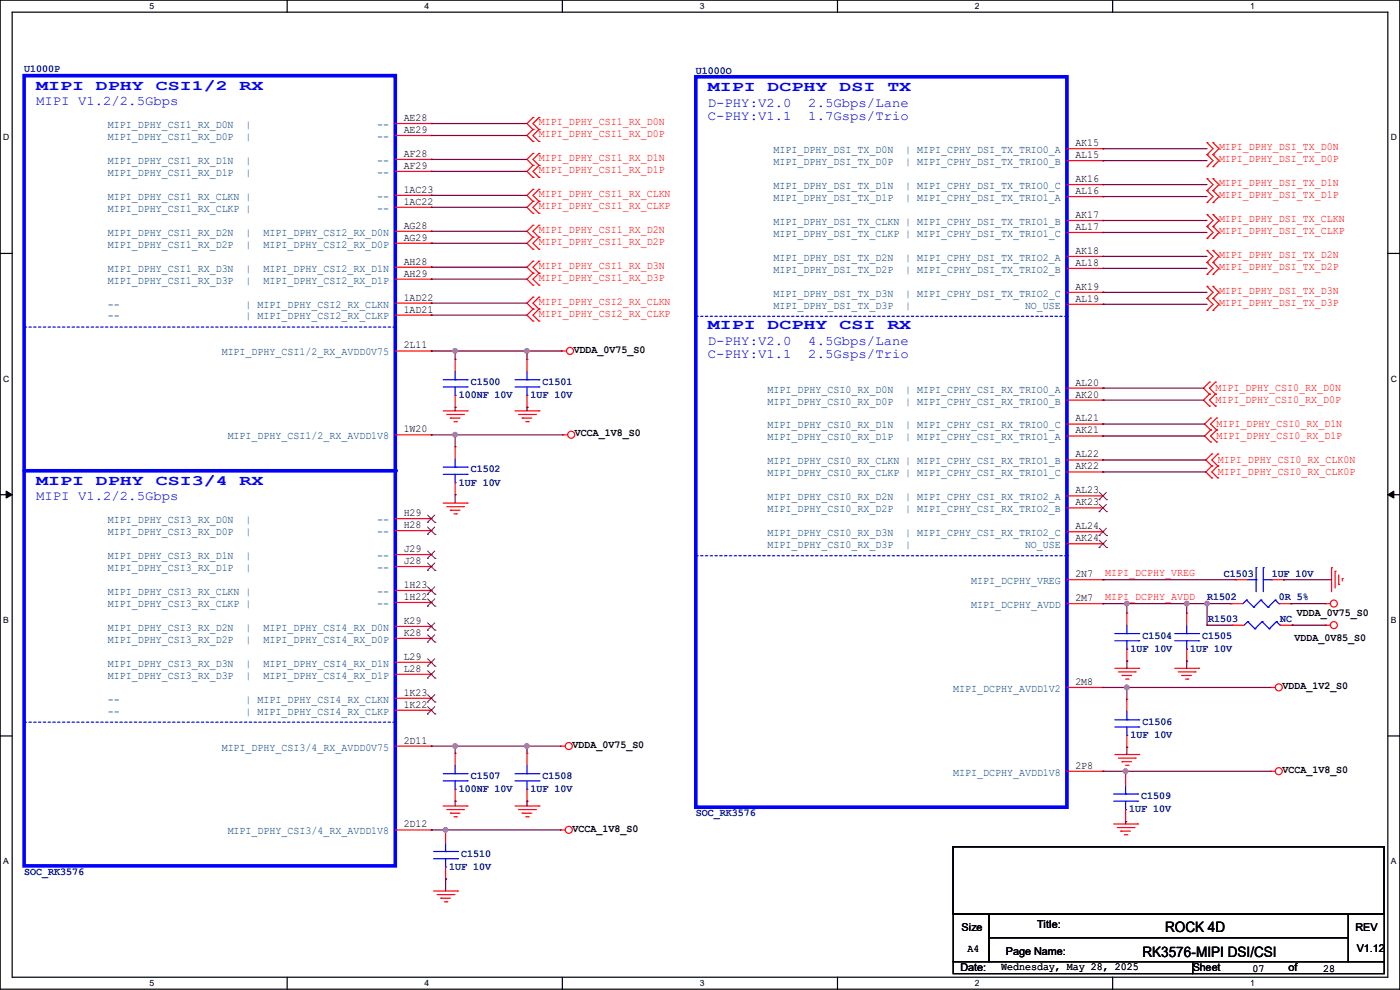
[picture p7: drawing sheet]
<svg xmlns="http://www.w3.org/2000/svg" width="297mm" height="210mm" viewBox="0 0 297 210" stroke-linecap="round" stroke-linejoin="round" font-family="sans-serif">
<defs><g id="words">
<g font-size="3" fill="#00f">
<text x="7.7" y="19.1">MIPI</text>
<text x="20.4" y="19.1">DPHY</text>
<text x="33.1" y="19.1">CSI1/2</text>
<text x="50.8" y="19.1">RX</text>
<text x="150.2" y="19.3">MIPI</text>
<text x="162.9" y="19.3">DCPHY</text>
<text x="178.1" y="19.3">DSI</text>
<text x="188.2" y="19.3">TX</text>
<text x="150.2" y="69.9">MIPI</text>
<text x="162.9" y="69.9">DCPHY</text>
<text x="178.1" y="69.9">CSI</text>
<text x="188.2" y="69.9">RX</text>
<text x="7.7" y="102.9">MIPI</text>
<text x="20.4" y="102.9">DPHY</text>
<text x="33.1" y="102.9">CSI3/4</text>
<text x="50.8" y="102.9">RX</text>
</g>
<g font-size="3">
<text x="247.2" y="197.6">ROCK 4D</text>
<text x="242.4" y="202.9">RK3576-MIPI DSI/CSI</text>
</g>
<g font-size="2.8" fill="#00f">
<text x="7.7" y="22.4">MIPI V1.2/2.5Gbps</text>
<text x="150.2" y="22.6">D-PHY:V2.0</text>
<text x="171.5" y="22.6">2.5Gbps/Lane</text>
<text x="150.2" y="25.4">C-PHY:V1.1</text>
<text x="171.5" y="25.4">1.7Gsps/Trio</text>
<text x="150.2" y="73.2">D-PHY:V2.0</text>
<text x="150.2" y="75.9">C-PHY:V1.1</text>
<text x="171.5" y="73.2">4.5Gbps/Lane</text>
<text x="171.5" y="75.9">2.5Gsps/Trio</text>
<text x="7.7" y="106.2">MIPI V1.2/2.5Gbps</text>
</g>
<g font-size="2.3" fill="#00007f">
<text x="5.1" y="15.4">U1000P</text>
<text x="147.6" y="15.6">U1000O</text>
<text x="99.9" y="81.7">C1500</text>
<text x="115.1" y="81.7">C1501</text>
<text x="97.3" y="84.5">100NF 10V</text>
<text x="112.6" y="84.5">1UF 10V</text>
<text x="99.9" y="100.2">C1502</text>
<text x="97.3" y="103">1UF 10V</text>
<text x="259.6" y="122.3">C1503</text>
<text x="269.8" y="122.3">1UF 10V</text>
<text x="256.1" y="127.4">R1502</text>
<text x="256.3" y="132">R1503</text>
<text x="271.3" y="127.4">0R 5%</text>
<text x="271.6" y="132">NC</text>
<text x="242.4" y="135.5">C1504</text>
<text x="255.1" y="135.5">C1505</text>
<text x="239.8" y="138.3">1UF 10V</text>
<text x="252.5" y="138.3">1UF 10V</text>
<text x="242.4" y="153.8">C1506</text>
<text x="239.8" y="156.6">1UF 10V</text>
<text x="99.9" y="165.2">C1507</text>
<text x="115.1" y="165.2">C1508</text>
<text x="97.3" y="168">100NF 10V</text>
<text x="112.6" y="168">1UF 10V</text>
<text x="147.6" y="173.1">SOC_RK3576</text>
<text x="239.6" y="172.3">1UF 10V</text>
<text x="242.1" y="169.5">C1509</text>
<text x="5.1" y="185.5">SOC_RK3576</text>
<text x="95.3" y="184.5">1UF 10V</text>
<text x="97.8" y="181.7">C1510</text>
</g>
<g font-size="2.3" fill="#003f7f">
<text x="22.9" y="27.1">MIPI_DPHY_CSI1_RX_D0N</text>
<text x="22.9" y="29.7">MIPI_DPHY_CSI1_RX_D0P</text>
<text x="52.1" y="27.1">|</text>
<text x="52.1" y="29.7">|</text>
<text x="80" y="27.1">--</text>
<text x="80" y="29.7">--</text>
<text x="22.9" y="34.8">MIPI_DPHY_CSI1_RX_D1N</text>
<text x="52.1" y="34.8">|</text>
<text x="80" y="34.8">--</text>
<text x="164.1" y="32.5">MIPI_DPHY_DSI_TX_D0N</text>
<text x="164.1" y="35">MIPI_DPHY_DSI_TX_D0P</text>
<text x="192.1" y="32.5">| MIPI_CPHY_DSI_TX_TRIO0_A</text>
<text x="192.1" y="35">| MIPI_CPHY_DSI_TX_TRIO0_B</text>
<text x="22.9" y="37.3">MIPI_DPHY_CSI1_RX_D1P</text>
<text x="52.1" y="37.3">|</text>
<text x="80" y="37.3">--</text>
<text x="164.1" y="40.1">MIPI_DPHY_DSI_TX_D1N</text>
<text x="192.1" y="40.1">| MIPI_CPHY_DSI_TX_TRIO0_C</text>
<text x="22.9" y="42.4">MIPI_DPHY_CSI1_RX_CLKN |</text>
<text x="22.9" y="44.9">MIPI_DPHY_CSI1_RX_CLKP |</text>
<text x="80" y="42.4">--</text>
<text x="80" y="44.9">--</text>
<text x="164.1" y="42.6">MIPI_DPHY_DSI_TX_D1P</text>
<text x="164.1" y="47.7">MIPI_DPHY_DSI_TX_CLKN | MIPI_CPHY_DSI_TX_TRIO1_B</text>
<text x="192.1" y="42.6">| MIPI_CPHY_DSI_TX_TRIO1_A</text>
<text x="22.9" y="50">MIPI_DPHY_CSI1_RX_D2N</text>
<text x="22.9" y="52.5">MIPI_DPHY_CSI1_RX_D2P</text>
<text x="52.1" y="50">|</text>
<text x="52.1" y="52.5">|</text>
<text x="55.9" y="50">MIPI_DPHY_CSI2_RX_D0N</text>
<text x="55.9" y="52.5">MIPI_DPHY_CSI2_RX_D0P</text>
<text x="164.1" y="50.2">MIPI_DPHY_DSI_TX_CLKP | MIPI_CPHY_DSI_TX_TRIO1_C</text>
<text x="22.9" y="57.6">MIPI_DPHY_CSI1_RX_D3N</text>
<text x="52.1" y="57.6">|</text>
<text x="55.9" y="57.6">MIPI_DPHY_CSI2_RX_D1N</text>
<text x="164.1" y="55.3">MIPI_DPHY_DSI_TX_D2N</text>
<text x="164.1" y="57.9">MIPI_DPHY_DSI_TX_D2P</text>
<text x="192.1" y="55.3">| MIPI_CPHY_DSI_TX_TRIO2_A</text>
<text x="192.1" y="57.9">| MIPI_CPHY_DSI_TX_TRIO2_B</text>
<text x="22.9" y="60.2">MIPI_DPHY_CSI1_RX_D3P</text>
<text x="22.9" y="65.2">--</text>
<text x="52.1" y="60.2">|</text>
<text x="52.1" y="65.2">| MIPI_DPHY_CSI2_RX_CLKN</text>
<text x="55.9" y="60.2">MIPI_DPHY_CSI2_RX_D1P</text>
<text x="164.1" y="62.9">MIPI_DPHY_DSI_TX_D3N</text>
<text x="164.1" y="65.5">MIPI_DPHY_DSI_TX_D3P</text>
<text x="192.1" y="62.9">| MIPI_CPHY_DSI_TX_TRIO2_C</text>
<text x="192.1" y="65.5">|</text>
<text x="217.5" y="65.5">NO_USE</text>
<text x="22.9" y="67.8">--</text>
<text x="52.1" y="67.8">| MIPI_DPHY_CSI2_RX_CLKP</text>
<text x="47" y="75.4">MIPI_DPHY_CSI1/2_RX_AVDD0V75</text>
<text x="162.9" y="83.3">MIPI_DPHY_CSI0_RX_D0N</text>
<text x="192.1" y="83.3">| MIPI_CPHY_CSI_RX_TRIO0_A</text>
<text x="162.9" y="85.8">MIPI_DPHY_CSI0_RX_D0P</text>
<text x="192.1" y="85.8">| MIPI_CPHY_CSI_RX_TRIO0_B</text>
<text x="48.3" y="93.2">MIPI_DPHY_CSI1/2_RX_AVDD1V8</text>
<text x="162.9" y="90.9">MIPI_DPHY_CSI0_RX_D1N</text>
<text x="162.9" y="93.4">MIPI_DPHY_CSI0_RX_D1P</text>
<text x="192.1" y="90.9">| MIPI_CPHY_CSI_RX_TRIO0_C</text>
<text x="192.1" y="93.4">| MIPI_CPHY_CSI_RX_TRIO1_A</text>
<text x="162.9" y="98.5">MIPI_DPHY_CSI0_RX_CLKN | MIPI_CPHY_CSI_RX_TRIO1_B</text>
<text x="162.9" y="101">MIPI_DPHY_CSI0_RX_CLKP | MIPI_CPHY_CSI_RX_TRIO1_C</text>
<text x="162.9" y="106.1">MIPI_DPHY_CSI0_RX_D2N</text>
<text x="192.1" y="106.1">| MIPI_CPHY_CSI_RX_TRIO2_A</text>
<text x="22.9" y="111">MIPI_DPHY_CSI3_RX_D0N</text>
<text x="22.9" y="113.5">MIPI_DPHY_CSI3_RX_D0P</text>
<text x="52.1" y="111">|</text>
<text x="52.1" y="113.5">|</text>
<text x="80" y="111">--</text>
<text x="80" y="113.5">--</text>
<text x="162.9" y="108.7">MIPI_DPHY_CSI0_RX_D2P</text>
<text x="162.9" y="113.7">MIPI_DPHY_CSI0_RX_D3N</text>
<text x="192.1" y="108.7">| MIPI_CPHY_CSI_RX_TRIO2_B</text>
<text x="192.1" y="113.7">| MIPI_CPHY_CSI_RX_TRIO2_C</text>
<text x="22.9" y="118.6">MIPI_DPHY_CSI3_RX_D1N</text>
<text x="52.1" y="118.6">|</text>
<text x="80" y="118.6">--</text>
<text x="162.9" y="116.3">MIPI_DPHY_CSI0_RX_D3P</text>
<text x="192.1" y="116.3">|</text>
<text x="217.5" y="116.3">NO_USE</text>
<text x="22.9" y="121.1">MIPI_DPHY_CSI3_RX_D1P</text>
<text x="52.1" y="121.1">|</text>
<text x="80" y="121.1">--</text>
<text x="206" y="123.9">MIPI_DCPHY_VREG</text>
<text x="22.9" y="126.2">MIPI_DPHY_CSI3_RX_CLKN |</text>
<text x="22.9" y="128.7">MIPI_DPHY_CSI3_RX_CLKP |</text>
<text x="80" y="126.2">--</text>
<text x="80" y="128.7">--</text>
<text x="206" y="129">MIPI_DCPHY_AVDD</text>
<text x="22.9" y="133.8">MIPI_DPHY_CSI3_RX_D2N</text>
<text x="22.9" y="136.4">MIPI_DPHY_CSI3_RX_D2P</text>
<text x="52.1" y="133.8">|</text>
<text x="52.1" y="136.4">|</text>
<text x="55.9" y="133.8">MIPI_DPHY_CSI4_RX_D0N</text>
<text x="55.9" y="136.4">MIPI_DPHY_CSI4_RX_D0P</text>
<text x="22.9" y="141.4">MIPI_DPHY_CSI3_RX_D3N</text>
<text x="22.9" y="144">MIPI_DPHY_CSI3_RX_D3P</text>
<text x="52.1" y="141.4">|</text>
<text x="52.1" y="144">|</text>
<text x="55.9" y="141.4">MIPI_DPHY_CSI4_RX_D1N</text>
<text x="55.9" y="144">MIPI_DPHY_CSI4_RX_D1P</text>
<text x="22.9" y="149.1">--</text>
<text x="52.1" y="149.1">| MIPI_DPHY_CSI4_RX_CLKN</text>
<text x="202.2" y="146.8">MIPI_DCPHY_AVDD1V2</text>
<text x="22.9" y="151.6">--</text>
<text x="52.1" y="151.6">| MIPI_DPHY_CSI4_RX_CLKP</text>
<text x="47" y="159.2">MIPI_DPHY_CSI3/4_RX_AVDD0V75</text>
<text x="202.2" y="164.5">MIPI_DCPHY_AVDD1V8</text>
<text x="48.3" y="177">MIPI_DPHY_CSI3/4_RX_AVDD1V8</text>
</g>
<g font-size="2.3">
<text x="85.6" y="25.7">AE28</text>
<text x="85.6" y="28.2">AE29</text>
<text x="85.6" y="33.3">AF28</text>
<text x="85.6" y="35.8">AF29</text>
<text x="228.1" y="31">AK15</text>
<text x="228.1" y="33.5">AL15</text>
<text x="85.6" y="40.9">1AC23</text>
<text x="228.1" y="38.6">AK16</text>
<text x="228.1" y="41.1">AL16</text>
<text x="85.6" y="43.4">1AC22</text>
<text x="228.1" y="46.2">AK17</text>
<text x="85.6" y="48.5">AG28</text>
<text x="85.6" y="51.1">AG29</text>
<text x="228.1" y="48.8">AL17</text>
<text x="228.1" y="53.8">AK18</text>
<text x="85.6" y="56.1">AH28</text>
<text x="85.6" y="58.7">AH29</text>
<text x="228.1" y="56.4">AL18</text>
<text x="85.6" y="63.8">1AD22</text>
<text x="228.1" y="61.5">AK19</text>
<text x="228.1" y="64">AL19</text>
<text x="85.6" y="66.3">1AD21</text>
<text x="85.6" y="73.9">2L11</text>
<text x="121.7" y="74.8">VDDA_0V75_S0</text>
<text x="228.1" y="81.8">AL20</text>
<text x="228.1" y="84.3">AK20</text>
<text x="228.1" y="89.4">AL21</text>
<text x="85.6" y="91.7">1W20</text>
<text x="122" y="92.6">VCCA_1V8_S0</text>
<text x="228.1" y="91.9">AK21</text>
<text x="228.1" y="97">AL22</text>
<text x="228.1" y="99.6">AK22</text>
<text x="228.1" y="104.6">AL23</text>
<text x="228.1" y="107.2">AK23</text>
<text x="85.6" y="109.5">H29</text>
<text x="85.6" y="112">H28</text>
<text x="228.1" y="112.3">AL24</text>
<text x="85.6" y="117.1">J29</text>
<text x="85.6" y="119.6">J28</text>
<text x="228.1" y="114.8">AK24</text>
<text x="85.6" y="124.7">1H23</text>
<text x="228.1" y="122.4">2N7</text>
<text x="85.6" y="127.3">1H22</text>
<text x="228.1" y="127.5">2M7</text>
<text x="275.1" y="130.7">VDDA_0V75_S0</text>
<text x="85.6" y="132.3">K29</text>
<text x="85.6" y="134.9">K28</text>
<text x="274.6" y="136">VDDA_0V85_S0</text>
<text x="85.6" y="140">L29</text>
<text x="85.6" y="142.5">L28</text>
<text x="85.6" y="147.6">1K23</text>
<text x="228.1" y="145.3">2M8</text>
<text x="272.1" y="146.2">VDDA_1V2_S0</text>
<text x="85.6" y="150.1">1K22</text>
<text x="85.6" y="157.7">2D11</text>
<text x="121.5" y="158.6">VDDA_0V75_S0</text>
<text x="228.1" y="163.1">2P8</text>
<text x="272.1" y="164">VCCA_1V8_S0</text>
<text x="85.6" y="175.5">2D12</text>
<text x="121.5" y="176.4">VCCA_1V8_S0</text>
<text x="204" y="197.4">Size</text>
<text x="220" y="196.9">Title:</text>
<text x="287.6" y="197.4">REV</text>
<text x="205.3" y="202.1">A4</text>
<text x="213.4" y="202.5">Page Name:</text>
<text x="287.8" y="202">V1.12</text>
<text x="203.8" y="206.1">Date:</text>
<text x="212.4" y="205.9">Wednesday, May 28, 2025</text>
<text x="253" y="206.1">Sheet</text>
<text x="265.7" y="206.1">07</text>
<text x="273.3" y="206.1">of</text>
<text x="280.7" y="206.1">28</text>
</g>
<g font-size="2.3" fill="#f00">
<text x="114.3" y="26.5">MIPI_DPHY_CSI1_RX_D0N</text>
<text x="114.3" y="29.1">MIPI_DPHY_CSI1_RX_D0P</text>
<text x="114.3" y="34.2">MIPI_DPHY_CSI1_RX_D1N</text>
<text x="258.6" y="34.4">MIPI_DPHY_DSI_TX_D0P</text>
<text x="258.6" y="31.9">MIPI_DPHY_DSI_TX_D0N</text>
<text x="114.3" y="36.7">MIPI_DPHY_CSI1_RX_D1P</text>
<text x="114.3" y="41.8">MIPI_DPHY_CSI1_RX_CLKN</text>
<text x="258.6" y="39.5">MIPI_DPHY_DSI_TX_D1N</text>
<text x="114.3" y="44.3">MIPI_DPHY_CSI1_RX_CLKP</text>
<text x="258.6" y="47.1">MIPI_DPHY_DSI_TX_CLKN</text>
<text x="258.6" y="42">MIPI_DPHY_DSI_TX_D1P</text>
<text x="114.3" y="49.4">MIPI_DPHY_CSI1_RX_D2N</text>
<text x="114.3" y="51.9">MIPI_DPHY_CSI1_RX_D2P</text>
<text x="258.6" y="49.7">MIPI_DPHY_DSI_TX_CLKP</text>
<text x="114.3" y="57">MIPI_DPHY_CSI1_RX_D3N</text>
<text x="114.3" y="59.6">MIPI_DPHY_CSI1_RX_D3P</text>
<text x="258.6" y="57.3">MIPI_DPHY_DSI_TX_D2P</text>
<text x="258.6" y="54.7">MIPI_DPHY_DSI_TX_D2N</text>
<text x="114.3" y="64.6">MIPI_DPHY_CSI2_RX_CLKN</text>
<text x="258.6" y="64.9">MIPI_DPHY_DSI_TX_D3P</text>
<text x="258.6" y="62.4">MIPI_DPHY_DSI_TX_D3N</text>
<text x="114.3" y="67.2">MIPI_DPHY_CSI2_RX_CLKP</text>
<text x="257.9" y="82.9">MIPI_DPHY_CSI0_RX_D0N</text>
<text x="257.9" y="85.5">MIPI_DPHY_CSI0_RX_D0P</text>
<text x="258.1" y="90.6">MIPI_DPHY_CSI0_RX_D1N</text>
<text x="258.1" y="93.1">MIPI_DPHY_CSI0_RX_D1P</text>
<text x="258.4" y="98.2">MIPI_DPHY_CSI0_RX_CLK0N</text>
<text x="258.4" y="100.7">MIPI_DPHY_CSI0_RX_CLK0P</text>
<text x="234.5" y="122.3">MIPI_DCPHY_VREG</text>
<text x="234.5" y="127.3">MIPI_DCPHY_AVDD</text>
</g>
<g font-size="1.8">
<text x="31.7" y="1.9">5</text>
<text x="90.1" y="1.9">4</text>
<text x="148.5" y="1.9">3</text>
<text x="206.8" y="1.9">2</text>
<text x="265.2" y="1.9">1</text>
<text x=".7" y="29.8">D</text>
<text x="295.1" y="29.8">D</text>
<text x=".7" y="80.9">C</text>
<text x="295.1" y="80.9">C</text>
<text x=".7" y="132.1">B</text>
<text x="295.1" y="132.1">B</text>
<text x=".7" y="183.3">A</text>
<text x="295.1" y="183.3">A</text>
<text x="31.7" y="209.2">5</text>
<text x="90.1" y="209.2">4</text>
<text x="148.5" y="209.2">3</text>
<text x="206.8" y="209.2">2</text>
<text x="265.2" y="209.2">1</text>
</g>
</g></defs>
<path d="M0 0h297v209.8h-297zM2.6 2.6h291.8v204.7h-291.8z" fill="none" stroke="#000" stroke-width=".25"/>
<g fill="#fff">
<path d="M31.8 .3h.9v2h-.9z"/>
<path d="M31.8 207.6h.9v2h-.9z"/>
</g>
<path d="M60.9 0v2.6M60.9 207.3v2.5" fill="none" stroke="#000" stroke-width=".25"/>
<g fill="#fff">
<path d="M90.1 .3h1v2h-1z"/>
<path d="M90.1 207.6h1v2h-1z"/>
</g>
<path d="M119.3 0v2.6M119.3 207.3v2.5" fill="none" stroke="#000" stroke-width=".25"/>
<g fill="#fff">
<path d="M148.5 .3h.9v2h-.9z"/>
<path d="M148.5 207.6h.9v2h-.9z"/>
</g>
<path d="M177.7 0v2.6M177.7 207.3v2.5" fill="none" stroke="#000" stroke-width=".25"/>
<g fill="#fff">
<path d="M206.8 .3h1v2h-1z"/>
<path d="M206.8 207.6h1v2h-1z"/>
</g>
<path d="M236.1 0v2.6M236.1 207.3v2.5" fill="none" stroke="#000" stroke-width=".25"/>
<g fill="#fff">
<path d="M265.2 .3h1v2h-1z"/>
<path d="M265.2 207.6h1v2h-1z"/>
<path d="M.7 28.2h1.2v1.9h-1.2z"/>
<path d="M295.1 28.2h1.2v1.9h-1.2z"/>
<path d="M.7 79.3h1.2v2h-1.2z"/>
<path d="M295.1 79.3h1.2v2h-1.2z"/>
</g>
<path d="M0 53.8h2.6M294.4 53.8h2.6" fill="none" stroke="#000" stroke-width=".25"/>
<g fill="#fff">
<path d="M.7 130.5h1.2v2h-1.2z"/>
<path d="M295.1 130.5h1.1v2h-1.1z"/>
</g>
<path d="M0 104.9h2.6M294.4 104.9h2.6" fill="none" stroke="#000" stroke-width=".25"/>
<path d="M1.3 104.2l1.3 .7-1.3 .8zM294.4 104.9l1.3-.7v1.5z" fill="#000" stroke="#000" stroke-width=".21"/>
<g fill="#fff">
<path d="M.7 181.7h1.2v2h-1.2z"/>
<path d="M295.1 181.7h1.1v2h-1.1z"/>
</g>
<path d="M0 156.1h2.6M294.4 156.1h2.6M202.2 179.6h91.5v14.2h-91.5zM202.2 193.8h7.6v10.2h-7.6zM209.8 193.8h76.2v5.1h-76.2zM209.8 198.9h76.2v5.1h-76.2zM286 193.8h7.7v10.2h-7.7zM202.2 204h50.8v2.5h-50.8zM253 204h40.7v2.5h-40.7z" fill="none" stroke="#000" stroke-width=".25"/>
<g fill="none" stroke="#f00" stroke-width=".25">
<path d="M113.1 24.9h.1M113.1 27.5h.1M113.1 30h.1M113.1 32.6h.1M113.1 35.1h.1M113.1 37.6h.1M113.1 24.9l-1.3 1.3 1.3 1.3M113.1 27.5l-1.3 1.2 1.3 1.3M113.1 32.6l-1.3 1.2 1.3 1.3M113.1 35.1l-1.3 1.3 1.3 1.2M114.3 27.5h.1M114.3 24.9h.1"/>
<path d="M114.3 30h.1M114.3 35.1h.1M114.3 32.6h.1M114.3 37.6h.1M114.3 24.9l-1.2 1.3 1.2 1.3M114.3 27.5l-1.2 1.2 1.2 1.3M114.3 32.6l-1.2 1.2 1.2 1.3M114.3 35.1l-1.2 1.3 1.2 1.2M256.1 35.3h.1M256.1 32.8h.1M256.1 30.3h.1M256.1 37.9h.1"/>
<path d="M256.1 32.8l1.2 1.3-1.2 1.2M256.1 30.3l1.2 1.2-1.2 1.3M256.1 37.9l1.2 1.3-1.2 1.2M257.3 35.3h.1M257.3 32.8h.1M257.3 30.3h.1M257.3 37.9h.1M257.3 32.8l1.3 1.3-1.3 1.2M257.3 30.3l1.3 1.2-1.3 1.3M257.3 37.9l1.3 1.3-1.3 1.2M113.1 40.2h.1M113.1 42.7h.1"/>
<path d="M113.1 45.3h.1M113.1 47.8h.1M113.1 50.3h.1M113.1 52.9h.1M113.1 55.4h.1M113.1 58h.1M113.1 40.2l-1.3 1.2 1.3 1.3M113.1 42.7l-1.3 1.3 1.3 1.3M113.1 47.8l-1.3 1.3 1.3 1.2M113.1 50.3l-1.3 1.3 1.3 1.3M113.1 55.4l-1.3 1.3 1.3 1.3M113.1 58l-1.3 1.2 1.3 1.3"/>
<path d="M114.3 42.7h.1M114.3 40.2h.1M114.3 45.3h.1M114.3 50.3h.1M114.3 47.8h.1M114.3 52.9h.1M114.3 58h.1M114.3 55.4h.1M114.3 40.2l-1.2 1.2 1.2 1.3M114.3 42.7l-1.2 1.3 1.2 1.3M114.3 47.8l-1.2 1.3 1.2 1.2M114.3 50.3l-1.2 1.3 1.2 1.3"/>
<path d="M114.3 55.4l-1.2 1.3 1.2 1.3M114.3 58l-1.2 1.2 1.2 1.3M256.1 50.6h.1M256.1 48h.1M256.1 45.5h.1M256.1 43h.1M256.1 40.4h.1M256.1 58.2h.1M256.1 55.7h.1M256.1 53.1h.1M256.1 48l1.2 1.3-1.2 1.3M256.1 45.5l1.2 1.3-1.2 1.2"/>
<path d="M256.1 40.4l1.2 1.3-1.2 1.3M256.1 55.7l1.2 1.2-1.2 1.3M256.1 53.1l1.2 1.3-1.2 1.3M257.3 50.6h.1M257.3 48h.1M257.3 45.5h.1M257.3 43h.1M257.3 40.4h.1M257.3 58.2h.1M257.3 55.7h.1M257.3 53.1h.1M257.3 48l1.3 1.3-1.3 1.3"/>
<path d="M257.3 45.5l1.3 1.3-1.3 1.2M257.3 40.4l1.3 1.3-1.3 1.3M257.3 55.7l1.3 1.2-1.3 1.3M257.3 53.1l1.3 1.3-1.3 1.3M111.8 76.2h.1M111.8 76.2v2.6M113.1 60.5h.1M113.1 63h.1M113.1 65.6h.1M113.1 68.1h.1M113.1 63l-1.3 1.3 1.3 1.3M113.1 65.6l-1.3 1.2 1.3 1.3"/>
<path d="M114.3 60.5h.1M114.3 65.6h.1M114.3 63h.1M114.3 68.1h.1M114.3 63l-1.2 1.3 1.2 1.3M114.3 65.6l-1.2 1.2 1.2 1.3M119.2 74.5h.1M119.2 74.5h1M256.1 65.8h.1M256.1 63.3h.1M256.1 60.7h.1M256.1 63.3l1.2 1.3-1.2 1.2"/>
<path d="M256.1 60.7l1.2 1.3-1.2 1.3M257.3 65.8h.1M257.3 63.3h.1M257.3 60.7h.1M257.3 63.3l1.3 1.3-1.3 1.2M257.3 60.7l1.3 1.3-1.3 1.3M94 87.2h5.1M94.8 87.9h3.5M95.5 88.7h.1M95.5 88.7h2.1M96.3 89.5h.5M96.6 94.8h.1"/>
<path d="M96.6 94.8v2.5M96.8 89.5h.1M98.3 87.9h.1M99.1 87.2h.1M109.3 87.2h5M110 87.9h3.6M110.8 88.7h.1M110.8 88.7h2M111.5 89.5h.6M111.8 86.4h.1M111.8 83.9v2.5M112.1 89.5h.1"/>
<path d="M113.6 87.9h.1M114.3 87.2h.1M119.4 92.2h.1M119.4 92.2h1M256.6 81.1h.1M256.6 83.6h.1M256.6 86.1h.1M256.6 81.1l-1.3 1.2 1.3 1.3M256.6 83.6l-1.3 1.3 1.3 1.2M256.8 88.7h.1M256.8 91.2h.1M256.8 93.8h.1"/>
<path d="M256.8 88.7l-1.2 1.3 1.2 1.2M256.8 91.2l-1.2 1.3 1.2 1.3M257.1 96.3h.1M257.1 98.8h.1M257.1 96.3l-1.3 1.3 1.3 1.2M257.1 98.8l-1.3 1.3 1.3 1.3M257.9 83.6h.1M257.9 81.1h.1M257.9 86.1h.1M257.9 81.1l-1.3 1.2 1.3 1.3M257.9 83.6l-1.3 1.3 1.3 1.2M258.1 91.2h.1"/>
<path d="M258.1 88.7h.1M258.1 93.8h.1M258.1 88.7l-1.3 1.3 1.3 1.2M258.1 91.2l-1.3 1.3 1.3 1.3M258.4 98.8h.1M258.4 96.3h.1M258.4 96.3l-1.3 1.3 1.3 1.2M258.4 98.8l-1.3 1.3 1.3 1.3M94 106.7h5.1M94.8 107.5h3.5M95.5 108.2h.1M95.5 108.2h2.1"/>
<path d="M96.3 109h.5M96.6 104.9h.1M96.6 102.4v2.5M96.8 109h.1M98.3 107.5h.1M99.1 106.7h.1M257.1 101.4h.1M258.4 101.4h.1M281.2 128.1h.1M281.2 132.6h.1M281.2 128.1h1M281.2 132.6h1"/>
<path d="M282.5 120.4h.1M282.5 120.4v5.1M283.3 121.2h.1M283.3 121.2v3.6M284 124h.1M284 122v2M284.8 122.7h.1M284.8 122.7v.5M118.9 158.3h.1M118.9 158.3h1M236.5 141.8h5.1M237.3 142.5h3.5"/>
<path d="M238 143.3h.1M238 143.3h2.1M238.8 144.1h.5M239.1 148.4h.1M239.1 158.5h.1M239.1 148.4v2.5M239.1 156v2.5M239.3 144.1h.1M240.8 142.5h.1M241.6 141.8h.1M249.2 141.8h5.1M250 142.5h3.5"/>
<path d="M250.7 143.3h.1M250.7 143.3h2.1M251.5 144.1h.5M252 144.1h.1M253.5 142.5h.1M254.3 141.8h.1M269.5 145.8h.1M269.5 145.8h1.1M94 171h5.1M94.8 171.7h3.5M95.5 172.5h.1M95.5 172.5h2.1"/>
<path d="M96.3 173.3h.5M96.8 173.3h.1M98.3 171.7h.1M99.1 171h.1M109.3 171h5M110 171.7h3.6M110.8 172.5h.1M110.8 172.5h2M111.5 173.3h.6M112.1 173.3h.1M113.6 171.7h.1M114.3 171h.1"/>
<path d="M118.9 176.1h.1M118.9 176.1h1M236.3 174.8h5M236.5 160.1h5.1M237 175.6h3.6M237.3 160.8h3.5M237.8 176.3h.1M237.8 176.3h2M238 161.6h.1M238 161.6h2.1M238.5 177.1h.6M238.8 162.3h.5"/>
<path d="M239.1 177.1h.1M239.3 162.3h.1M240.6 175.6h.1M240.8 160.8h.1M241.3 174.8h.1M241.6 160.1h.1M269.5 163.6h.1M269.5 163.6h1.1M92 189h5.1M92.8 189.8h3.5M93.5 190.5h.1M93.5 190.5h2"/>
<path d="M94.3 191.3h.5M94.8 191.3h.1M96.3 189.8h.1M97.1 189h.1"/>
<circle cx="120.9" cy="74.4" r=".74"/>
<circle cx="121.2" cy="92.2" r=".74"/>
<circle cx="283" cy="128" r=".74"/>
<circle cx="283" cy="132.6" r=".74"/>
<circle cx="120.7" cy="158.3" r=".74"/>
<circle cx="271.3" cy="145.8" r=".74"/>
<circle cx="120.7" cy="176" r=".74"/>
<circle cx="271.3" cy="163.6" r=".74"/>
</g>
<g fill="none" stroke="#00f" stroke-width=".25">
<path d="M111.8 78.8v1.8M94 99.1h5.1M96.6 99.1h.1M96.6 97.3v1.8M99.1 99.1h.1M109.3 82.1h5M109.3 80.6h5M111.8 83.9h.1M111.8 80.6h.1M111.8 82.1v1.8M114.3 82.1h.1M114.3 80.6h.1"/>
<path d="M94 100.6h5.1M96.6 102.4h.1M96.6 100.6v1.8M99.1 100.6h.1M236.5 154.2h5.1M236.5 152.7h5.1M239.1 156h.1M239.1 152.7h.1M239.1 150.9v1.8M239.1 154.2v1.8M241.6 154.2h.1M241.6 152.7h.1"/>
</g>
<path d="M5.1 16h78.8v167.7h-78.8zM5.1 99.9h78.8" fill="none" stroke="#00f" stroke-width=".76"/>
<path d="M5.1 69.4h78.8M83.9 69.4h.1" fill="none" stroke="#00f" stroke-width=".25" stroke-dasharray=".5 .5"/>
<circle cx="83.9" cy="99.9" r=".38" fill="#00f"/>
<path d="M147.6 67.1h78.8M226.4 67.1h.1M147.6 117.9h78.8M226.4 117.9h.1M5.1 153.2h78.8M83.9 153.2h.1" fill="none" stroke="#00f" stroke-width=".25" stroke-dasharray=".5 .5"/>
<g fill="none" stroke="#f00" stroke-width=".25">
<path d="M83.9 26.2h7.6M83.9 28.7h7.6M83.9 33.8h7.6M83.9 36.4h7.6M91.5 26.2h.1M91.5 28.7h.1M91.5 33.8h.1M91.5 36.4h.1M226.4 31.5h7.6M226.4 34.1h7.6M226.4 39.2h7.6M234 31.5h.1"/>
<path d="M234 34.1h.1M234 39.2h.1M83.9 41.4h7.6M83.9 44h7.6M83.9 49.1h7.6M83.9 51.6h7.6M83.9 56.7h7.6M83.9 59.2h7.6M91.5 41.4h.1M91.5 44h.1M91.5 49.1h.1M91.5 51.6h.1"/>
<path d="M91.5 56.7h.1M91.5 59.2h.1M226.4 41.7h7.6M226.4 46.8h7.6M226.4 49.3h7.6M226.4 54.4h7.6M226.4 56.9h7.6M234 41.7h.1M234 46.8h.1M234 49.3h.1M234 54.4h.1M234 56.9h.1"/>
<path d="M83.9 64.3h7.6M83.9 66.8h7.6M83.9 74.5h7.6M91.5 64.3h.1M91.5 66.8h.1M91.5 74.5h.1M96.6 76.2h.1M96.6 76.2v2.6M226.4 62h7.6M226.4 64.6h7.6M234 62h.1M234 64.6h.1"/>
<path d="M83.9 92.2h7.6M91.5 92.2h.1M96.6 86.4h.1M96.6 83.9v2.5M226.4 82.3h7.6M226.4 84.9h7.6M226.4 90h7.6M226.4 92.5h7.6M226.4 97.6h7.6M234 82.3h.1M234 84.9h.1M234 90h.1"/>
<path d="M234 92.5h.1M234 97.6h.1M83.9 110h7.6M83.9 112.6h7.6M83.9 117.6h7.6M91.5 110h.1M91.5 112.6h.1M91.5 117.6h.1M226.4 100.1h7.6M226.4 105.2h7.6M226.4 107.7h7.6M226.4 112.8h7.6"/>
<path d="M226.4 115.4h7.6M234 100.1h.1M234 105.2h.1M234 107.7h.1M234 112.8h.1M234 115.4h.1M83.9 120.2h7.6M83.9 125.3h7.6M83.9 127.8h7.6M83.9 132.9h7.6M83.9 135.4h7.6M91.5 120.2h.1"/>
<path d="M91.5 125.3h.1M91.5 127.8h.1M91.5 132.9h.1M91.5 135.4h.1M226.4 123h7.6M226.4 128.1h7.6M234 123h.1M234 128.1h.1M239.1 130.1h.1M239.1 130.1v2.5M239.1 137.7v2.6M251.8 130.1h.1"/>
<path d="M251.8 130.1v2.5M251.8 137.7v2.6M261.2 128.1h.1M261.2 128.1h2.5M261.4 132.6h.1M261.4 132.6h2.5M262.2 123h.1M262.2 123h2.5M269.8 123h2.5M271.3 128.1h2.6M271.6 132.6h2.5M272.3 123h.1"/>
<path d="M273.9 128.1h.1M274.1 132.6h.1M83.9 140.5h7.6M83.9 143h7.6M83.9 148.1h7.6M83.9 150.7h7.6M83.9 158.3h7.6M91.5 140.5h.1M91.5 143h.1M91.5 148.1h.1M91.5 150.7h.1M91.5 158.3h.1"/>
<path d="M96.6 159.8h.1M96.6 159.8v2.5M111.8 159.8h.1M111.8 159.8v2.5M226.4 145.8h7.6M234 145.8h.1M239.1 140.3h.1M251.8 140.3h.1M83.9 176.1h7.6M91.5 176.1h.1M94.5 176.3h.1M94.5 176.3v2.6"/>
<path d="M96.6 170h.1M96.6 167.4v2.6M111.8 170h.1M111.8 167.4v2.6M226.4 163.6h7.6M234 163.6h.1M238.8 164.1h.1M238.8 174.3h.1M238.8 164.1v2.6M238.8 171.7v2.6M94.5 186.5h.1M94.5 183.9v2.6"/>
</g>
<g fill="none" stroke="#7f3f00" stroke-width=".21">
<path d="M90.7 110.8h.1M90.7 113.4h.1M90.7 118.4h.1M90.7 109.3l1.6 1.5M90.7 111.8l1.6 1.6M90.7 116.9l1.6 1.5M90.7 119.4l1.6 1.6M92.2 109.3l-1.5 1.5M92.2 111.8l-1.5 1.6M92.2 116.9l-1.5 1.5M92.2 119.4l-1.5 1.6M92.3 110.8h.1"/>
<path d="M92.3 113.4h.1M92.3 118.4h.1M233.2 106h.1M233.2 108.5h.1M233.2 113.6h.1M233.2 116.2h.1M233.2 104.4l1.6 1.6M233.2 107l1.6 1.5M233.2 112.1l1.6 1.5M233.2 114.6l1.6 1.6M234.7 104.4l-1.5 1.6M234.7 107l-1.5 1.5"/>
<path d="M234.7 112.1l-1.5 1.5M234.7 114.6l-1.5 1.6M234.8 106h.1M234.8 108.5h.1M234.8 113.6h.1M234.8 116.2h.1M90.7 121h.1M90.7 126.1h.1M90.7 128.6h.1M90.7 133.7h.1M90.7 136.2h.1M90.7 124.5l1.6 1.6"/>
<path d="M90.7 127l1.6 1.6M90.7 132.1l1.6 1.6M90.7 134.7l1.6 1.5M90.7 139.7l1.6 1.6M92.2 124.5l-1.5 1.6M92.2 127l-1.5 1.6M92.2 132.1l-1.5 1.6M92.2 134.7l-1.5 1.5M92.2 139.7l-1.5 1.6M92.3 121h.1M92.3 126.1h.1M92.3 128.6h.1"/>
<path d="M92.3 133.7h.1M92.3 136.2h.1M90.7 141.3h.1M90.7 143.8h.1M90.7 148.9h.1M90.7 151.5h.1M90.7 142.3l1.6 1.5M90.7 147.4l1.6 1.5M90.7 149.9l1.6 1.6M92.2 142.3l-1.5 1.5M92.2 147.4l-1.5 1.5M92.2 149.9l-1.5 1.6"/>
<path d="M92.3 141.3h.1M92.3 143.8h.1M92.3 148.9h.1M92.3 151.5h.1"/>
</g>
<g fill="none" stroke="#00f" stroke-width=".25">
<path d="M96.6 78.8v1.8M94 82.1h5.1M94 80.6h5.1M96.6 83.9h.1M96.6 80.6h.1M96.6 82.1v1.8M99.1 82.1h.1M99.1 80.6h.1M236.5 135.9h5.1M236.5 134.4h5.1M239.1 137.7h.1M239.1 134.4h.1"/>
<path d="M239.1 132.6v1.8M239.1 135.9v1.8M241.6 135.9h.1M241.6 134.4h.1M249.2 135.9h5.1M249.2 134.4h5.1M251.8 137.7h.1M251.8 134.4h.1M251.8 132.6v1.8M251.8 135.9v1.8M254.3 135.9h.1M254.3 134.4h.1"/>
<path d="M264.5 127.3h.1M264.5 127.3l-.8 .8M264.5 127.3l1.5 1.5M264.7 131.9h.1M264.7 131.9l-.8 .7M264.7 131.9l1.5 1.5M264.7 123h1.8M266 128.8h.1M266.2 133.4h.1M266.5 123h.1M266.5 120.4h.1M266.5 120.4v5.1"/>
<path d="M267.5 127.3h.1M267.5 127.3l-1.5 1.5M267.5 127.3l1.5 1.5M267.8 131.9h.1M267.8 131.9l-1.6 1.5M267.8 131.9l1.5 1.5M268 120.4h.1M268 123h1.8M268 120.4v5.1M269 128.8h.1M269.3 133.4h.1M269.8 123h.1"/>
<path d="M270.6 127.3h.1M270.6 127.3l-1.6 1.5M270.6 127.3l.7 .8M270.8 131.9h.1M270.8 131.9l-1.5 1.5M270.8 131.9l.8 .7M271.3 128.1h.1M271.6 132.6h.1M94 165.7h5.1M94 164.1h5.1M94.5 178.9v1.7M96.6 167.4h.1"/>
<path d="M96.6 164.1h.1M96.6 162.3v1.8M96.6 165.7v1.7M99.1 165.7h.1M99.1 164.1h.1M109.3 165.7h5M109.3 164.1h5M111.8 167.4h.1M111.8 164.1h.1M111.8 162.3v1.8M111.8 165.7v1.7M114.3 165.7h.1"/>
<path d="M114.3 164.1h.1M236.3 170h5M236.3 168.4h5M238.8 171.7h.1M238.8 168.4h.1M238.8 166.7v1.7M238.8 170v1.7M241.3 170h.1M241.3 168.4h.1M92 182.2h5.1M92 180.6h5.1M94.5 183.9h.1"/>
<path d="M94.5 180.6h.1M94.5 182.2v1.7M97.1 182.2h.1M97.1 180.6h.1"/>
</g>
<path d="M147.6 16.3h78.8v154.9h-78.8z" fill="none" stroke="#00f" stroke-width=".76"/>
<g fill="none" stroke="#7f003f" stroke-width=".25">
<path d="M91.5 28.7h.1M91.5 26.2h.1M91.5 36.4h.1M91.5 33.8h.1M91.5 28.7h20.3M91.5 26.2h20.3M91.5 36.4h20.3M91.5 33.8h20.3M234 34.1h.1M234 31.5h.1M234 39.2h.1M234 34.1h22.1"/>
<path d="M234 31.5h22.1M234 39.2h22.1M91.5 44h.1M91.5 41.4h.1M91.5 51.6h.1M91.5 49.1h.1M91.5 59.2h.1M91.5 56.7h.1M91.5 44h20.3M91.5 41.4h20.3M91.5 51.6h20.3M91.5 49.1h20.3"/>
<path d="M91.5 59.2h20.3M91.5 56.7h20.3M234 49.3h.1M234 46.8h.1M234 41.7h.1M234 56.9h.1M234 54.4h.1M234 49.3h22.1M234 46.8h22.1M234 41.7h22.1M234 56.9h22.1M234 54.4h22.1"/>
<path d="M91.5 74.5h.1M91.5 64.3h.1M91.5 66.8h.1M91.5 74.5h27.7M91.5 64.3h20.3M91.5 66.8h20.3M96.6 74.5h.1M96.6 74.5v1.7M111.8 74.5h.1M111.8 74.5v1.7M234 64.6h.1M234 62h.1"/>
<path d="M234 64.6h22.1M234 62h22.1M91.5 92.2h.1M91.5 92.2h27.9M96.6 92.2h.1M96.6 86.4h.1M96.6 86.4v.8M96.6 92.2v2.6M111.8 86.4h.1M111.8 86.4v.8M234 82.3h.1M234 84.9h.1"/>
<path d="M234 90h.1M234 92.5h.1M234 97.6h.1M234 82.3h21.3M234 84.9h21.3M234 90h21.6M234 92.5h21.6M234 97.6h21.8M96.6 104.9h.1M96.6 104.9v1.8M234 100.1h.1M234 100.1h21.8"/>
<path d="M234 123h.1M234 128.1h.1M234 123h28.2M234 128.1h27.2M239.1 128.1h.1M239.1 128.1v2M251.8 128.1h.1M251.8 128.1v2M256.1 132.6h.1M256.1 128.1h.1M256.1 132.6h5.3M256.1 128.1v4.5"/>
<path d="M272.3 123h.1M272.3 123h10.2M273.9 128.1h.1M273.9 128.1h7.3M274.1 132.6h.1M274.1 132.6h7.1M91.5 158.3h.1M91.5 158.3h27.4M96.6 158.3h.1M96.6 158.3v1.5M111.8 158.3h.1M111.8 158.3v1.5"/>
<path d="M234 145.8h.1M234 145.8h35.5M239.1 145.8h.1M239.1 140.3h.1M239.1 158.5h.1M239.1 140.3v1.5M239.1 145.8v2.6M239.1 158.5v1.6M251.8 140.3h.1M251.8 140.3v1.5M91.5 176.1h.1M91.5 176.1h27.4"/>
<path d="M94.5 176.1h.1M94.5 176.1v.2M96.6 170h.1M96.6 170v1M111.8 170h.1M111.8 170v1M234 163.6h.1M234 163.6h35.5M238.8 163.6h.1M238.8 174.3h.1M238.8 163.6v.5M238.8 174.3v.5"/>
<path d="M94.5 186.5h.1M94.5 186.5v2.5"/>
</g>
<g fill="#f0f" stroke="#f0f" stroke-width=".25">
<circle cx="239" cy="128" r=".49"/>
<circle cx="239" cy="145.8" r=".49"/>
<circle cx="238.8" cy="163.6" r=".49"/>
<circle cx="96.5" cy="74.4" r=".49"/>
<circle cx="111.8" cy="74.4" r=".49"/>
<circle cx="96.5" cy="92.2" r=".49"/>
<circle cx="256.1" cy="128" r=".49"/>
<circle cx="251.7" cy="128" r=".49"/>
<circle cx="96.5" cy="158.3" r=".49"/>
<circle cx="111.8" cy="158.3" r=".49"/>
<circle cx="94.5" cy="176" r=".49"/>
</g>
<use href="#words"/>
</svg>
